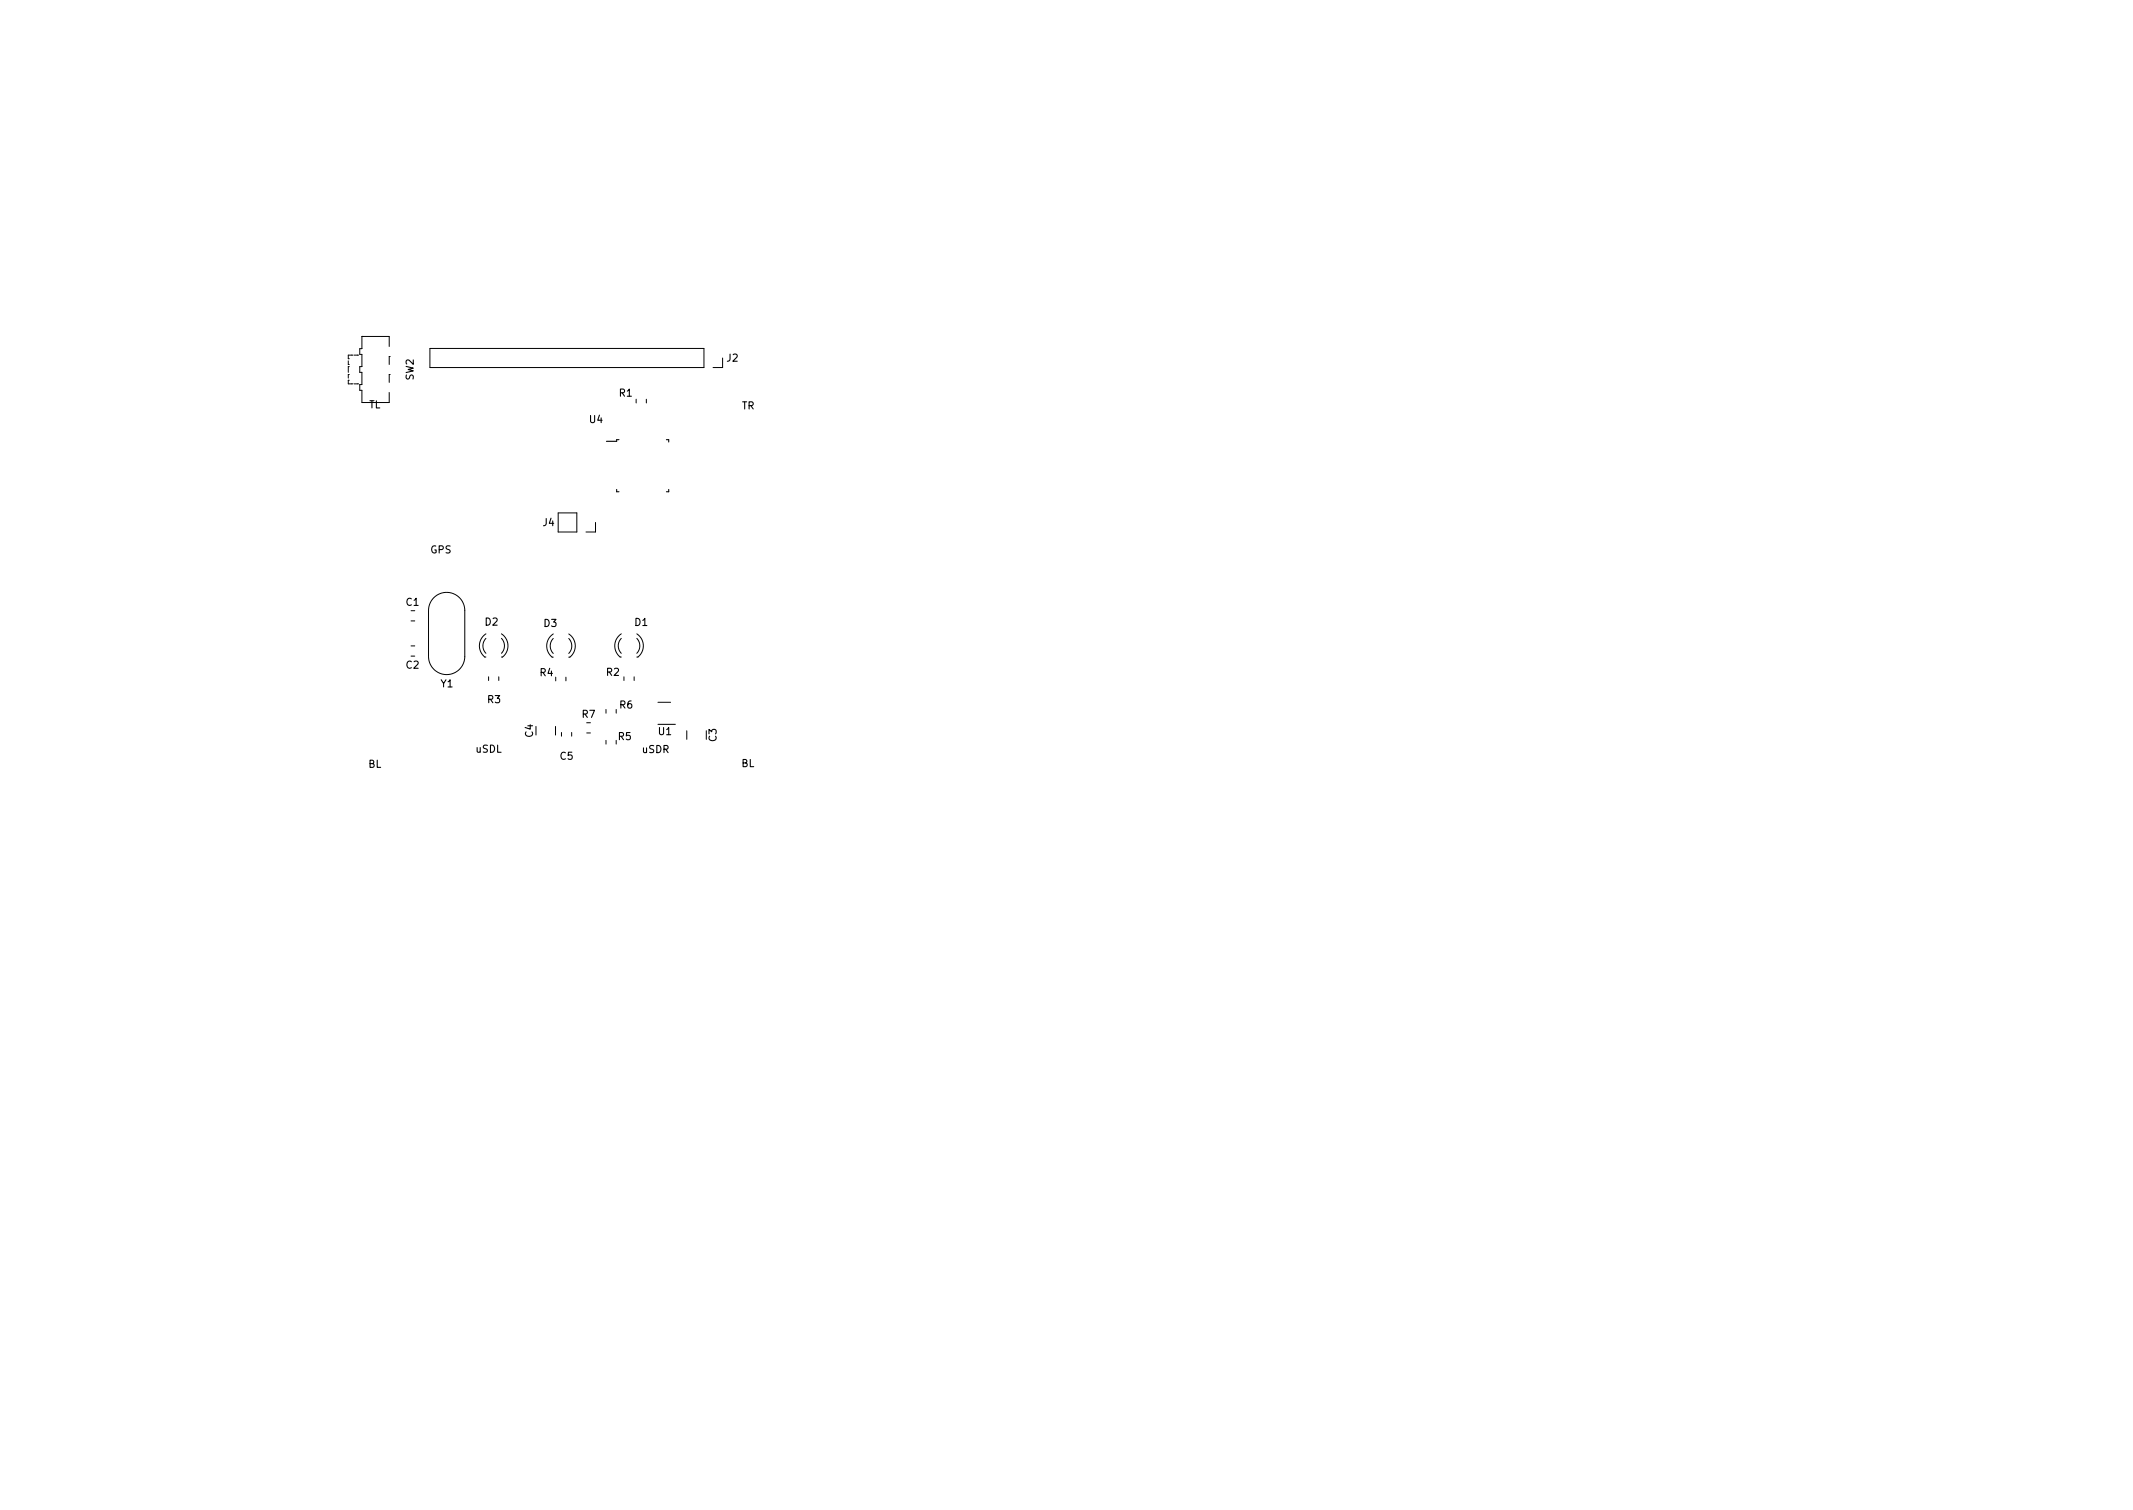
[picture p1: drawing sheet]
<svg xmlns="http://www.w3.org/2000/svg" width="297mm" height="210mm" viewBox="0 0 297 210" stroke-linecap="round" stroke-linejoin="round" font-family="sans-serif">
<defs><g id="words">
<g font-size="1.4">
<text x="57.6" y="53" transform="rotate(-90 57.6 53)">SW2</text>
<text x="101.2" y="50.3">J2</text>
<text x="51.3" y="56.8">TL</text>
<text x="82.1" y="58.9">U4</text>
<text x="86.3" y="55.2">R1</text>
<text x="103.3" y="57">TR</text>
<text x="59.9" y="77">GPS</text>
<text x="75.6" y="73.2">J4</text>
<text x="56.6" y="84.3">C1</text>
<text x="67.6" y="87.1">D2</text>
<text x="75.8" y="87.3">D3</text>
<text x="88.4" y="87.1">D1</text>
<text x="56.6" y="93.1">C2</text>
<text x="61.4" y="95.7">Y1</text>
<text x="75.2" y="94.1">R4</text>
<text x="84.5" y="94.1">R2</text>
<text x="67.9" y="97.9">R3</text>
<text x="81.1" y="99.9">R7</text>
<text x="86.3" y="98.6">R6</text>
<text x="51.3" y="106.9">BL</text>
<text x="66.2" y="104.8">uSDL</text>
<text x="74.2" y="102.6" transform="rotate(-90 74.2 102.6)">C4</text>
<text x="78" y="105.8">C5</text>
<text x="86.1" y="103">R5</text>
<text x="89.4" y="104.8">uSDR</text>
<text x="91.7" y="102.3">U1</text>
<text x="99.8" y="103.2" transform="rotate(-90 99.8 103.2)">C3</text>
<text x="103.2" y="106.8">BL</text>
</g>
</g></defs>
<g fill="none" stroke="#000" stroke-width=".14">
<path d="M48.5 49.9h.1M48.5 52.9h.1M48.5 50.7h.1M48.5 52.1h.1M48.5 51h.1M48.5 50.2v.5M48.5 51v.8M48.5 52.1v.5M48.5 52.9v.5h.5M49 49.4h.1M49 53.4h.1M49 49.4h-.5v.5"/>
<path d="M49.3 49.4h.5M49.3 53.4h.5M49.8 53.4h.1M49.8 49.4h.1M50.4 46.8h.1M50.4 46.8v1.7h-.3v.8h.3v1.7h-.3v.8h.3v1.7h-.3v.8h.3v1.7h3.8v-1.4M50.4 46.8h3.8v1.4M54.2 52.1h.1M54.2 49.6h.1M54.2 49.6v1.1M54.2 52.1v1.1M59.9 48.5h38.1v2.7h-38.1z"/>
<path d="M88.6 55.6v.5M90 55.6v.5M100.6 49.8v1.4h-1.3M77.7 71.4h2.6v2.7h-2.6zM82.9 72.7v1.4h-1.3M57.2 86.5h.6M57.2 85h.6M57.2 89.9h.6M57.2 91.4h.6M60.4 83.2a2.52 2.52 0 0 1 2.8-.5 2.52 2.52 0 0 1 1.5 2.3v6.4a2.53 2.53 0 0 1-2.5 2.5 2.53 2.53 0 0 1-2.5-2.5v-6.4a2.52 2.52 0 0 1 .7-1.8zM67.7 88.9a1.5 1.5 0 0 0 0 2.1M67.7 88.3a1.99 1.99 0 0 0-.2 3.2h.2"/>
<path d="M68 94.2v.6M69.5 94.2v.6M69.8 88.3a1.99 1.99 0 0 1 .2 3.2h-.2M69.8 88.9a1.5 1.5 0 0 1 0 2.1M76.9 91.5h.1M77 88.9a1.5 1.5 0 0 0 0 2.1M77 88.3a1.99 1.99 0 0 0-.1 3.2M77.4 94.3v.5M78.8 94.3v.5M79.2 88.3a1.99 1.99 0 0 1 .2 3.2h-.2M79.2 88.9a1.5 1.5 0 0 1 0 2.1M84.4 98.8v.5"/>
<path d="M85.8 98.8v.5M86.5 88.9a1.5 1.5 0 0 0 0 2.1M86.5 88.3a1.99 1.99 0 0 0-.1 3.2h.1M86.9 94.2v.6M88.3 94.2v.6M88.7 88.3a1.99 1.99 0 0 1 .1 3.2h-.1M88.7 88.9a1.5 1.5 0 0 1 0 2.1M91.6 97.8h1.8M77.4 101.1v1.3M78.2 102v.5M79.6 102v.5M81.7 100.6h.5"/>
<path d="M81.7 102.1h.5M84.4 103.1v.5M85.8 103.1v.5M91.6 100.9h2.5M95.6 101.7v1.3"/>
</g>
<path d="M85.9 68.1v.4h.3M86.2 61.2h-.3v.2h-1.5M92.8 61.2h.3v.3M93.1 68.1v.4h-.3" fill="none" stroke="#000" stroke-width=".15"/>
<use href="#words"/>
</svg>
